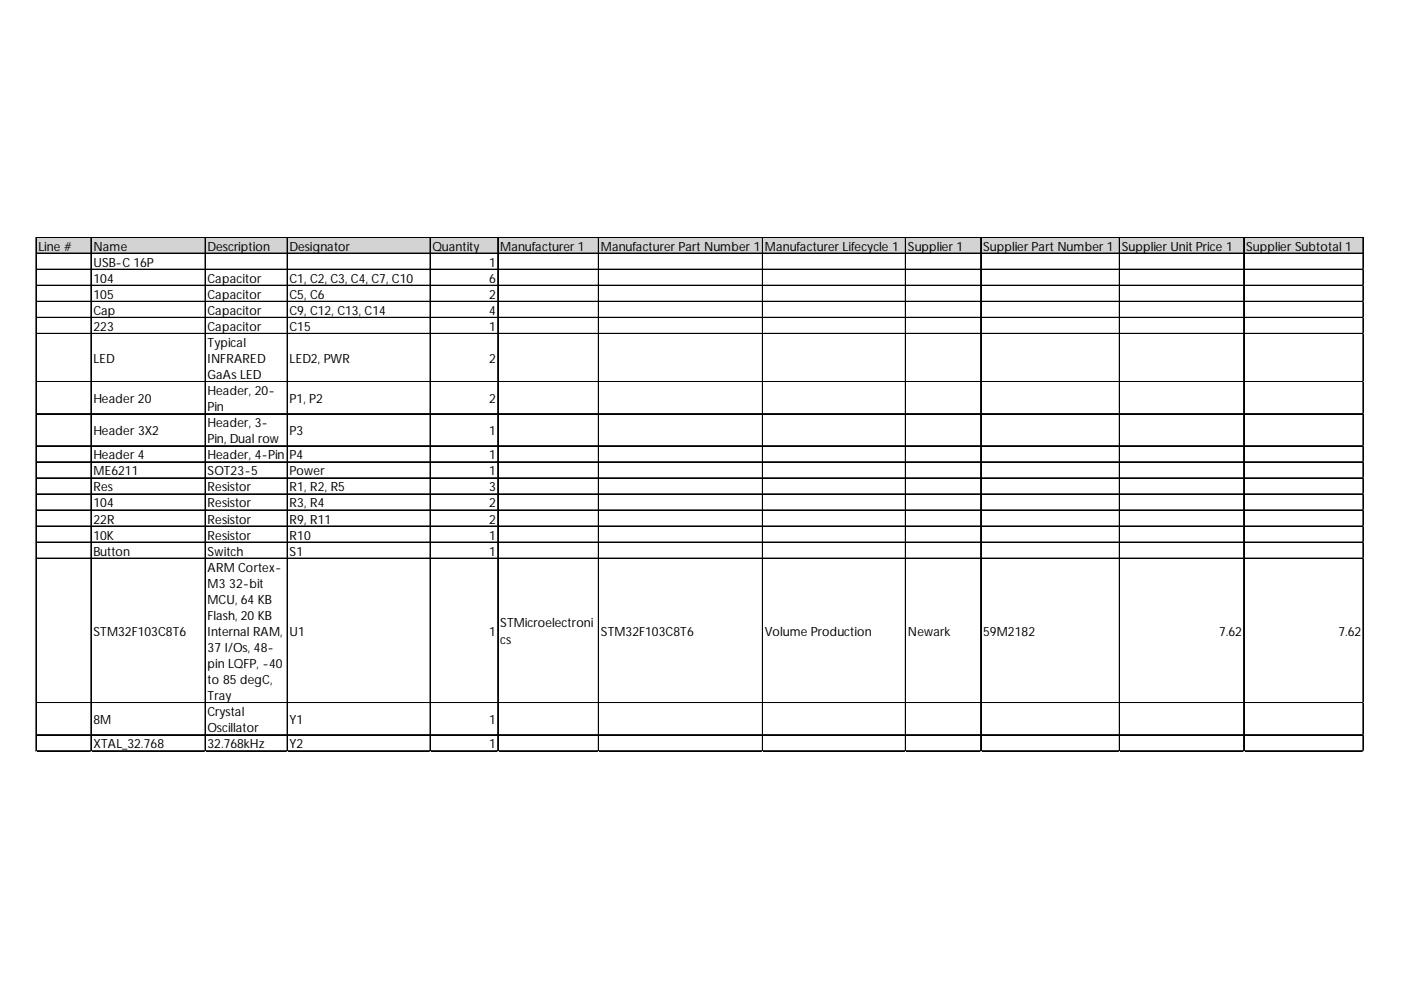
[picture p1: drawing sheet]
<svg xmlns="http://www.w3.org/2000/svg" width="297mm" height="210mm" viewBox="0 0 297 210" stroke-linecap="round" stroke-linejoin="round" font-family="sans-serif">
<defs><g id="words">
<g font-size="2.7">
<text x="8.2" y="53.1">Line #</text>
<text x="19.8" y="53.1">Name</text>
<text x="44" y="53.1">Description</text>
<text x="61.4" y="53.1">Designator</text>
<text x="91.7" y="53.1">Quantity</text>
<text x="106.1" y="53.1">Manufacturer 1</text>
<text x="127.4" y="53.1">Manufacturer Part Number 1</text>
<text x="162.2" y="53.1">Manufacturer Lifecycle 1</text>
<text x="192.5" y="53.1">Supplier 1</text>
<text x="208.4" y="53.1">Supplier Part Number 1</text>
<text x="237.8" y="53.1">Supplier Unit Price 1</text>
<text x="264.2" y="53.1">Supplier Subtotal 1</text>
<text x="19.8" y="56.5">USB-C 16P</text>
<text x="19.8" y="60">104</text>
<text x="44" y="60">Capacitor</text>
<text x="61.4" y="60">C1, C2, C3, C4, C7, C10</text>
<text x="103.7" y="56.5">1</text>
<text x="103.7" y="60">6</text>
<text x="19.8" y="63.4">105</text>
<text x="44" y="63.4">Capacitor</text>
<text x="61.4" y="63.4">C5, C6</text>
<text x="103.7" y="63.4">2</text>
<text x="19.8" y="66.8">Cap</text>
<text x="19.8" y="70.2">223</text>
<text x="44" y="66.8">Capacitor</text>
<text x="44" y="70.2">Capacitor</text>
<text x="61.4" y="66.8">C9, C12, C13, C14</text>
<text x="61.4" y="70.2">C15</text>
<text x="103.7" y="66.8">4</text>
<text x="103.7" y="70.2">1</text>
<text x="19.8" y="77">LED</text>
<text x="44" y="73.6">Typical</text>
<text x="44" y="77">INFRARED</text>
<text x="61.4" y="77">LED2, PWR</text>
<text x="103.7" y="77">2</text>
<text x="44" y="80.4">GaAs LED</text>
<text x="44" y="83.8">Header, 20-</text>
<text x="19.8" y="85.4">Header 20</text>
<text x="44" y="87.2">Pin</text>
<text x="61.4" y="85.4">P1, P2</text>
<text x="103.7" y="85.4">2</text>
<text x="19.8" y="92.2">Header 3X2</text>
<text x="44" y="90.6">Header, 3-</text>
<text x="44" y="94">Pin, Dual row</text>
<text x="61.4" y="92.2">P3</text>
<text x="103.7" y="92.2">1</text>
<text x="19.8" y="97.4">Header 4</text>
<text x="19.8" y="100.8">ME6211</text>
<text x="44" y="97.4">Header, 4-Pin</text>
<text x="44" y="100.8">SOT23-5</text>
<text x="61.4" y="97.4">P4</text>
<text x="61.4" y="100.8">Power</text>
<text x="103.7" y="97.4">1</text>
<text x="103.7" y="100.8">1</text>
<text x="19.8" y="104.2">Res</text>
<text x="19.8" y="107.6">104</text>
<text x="44" y="104.2">Resistor</text>
<text x="44" y="107.6">Resistor</text>
<text x="61.4" y="104.2">R1, R2, R5</text>
<text x="61.4" y="107.6">R3, R4</text>
<text x="103.7" y="104.2">3</text>
<text x="103.7" y="107.6">2</text>
<text x="19.8" y="111">22R</text>
<text x="44" y="111">Resistor</text>
<text x="61.4" y="111">R9, R11</text>
<text x="103.7" y="111">2</text>
<text x="19.8" y="114.4">10K</text>
<text x="19.8" y="117.8">Button</text>
<text x="44" y="114.4">Resistor</text>
<text x="44" y="117.8">Switch</text>
<text x="61.4" y="114.4">R10</text>
<text x="61.4" y="117.8">S1</text>
<text x="103.7" y="114.4">1</text>
<text x="103.7" y="117.8">1</text>
<text x="44" y="121.2">ARM Cortex-</text>
<text x="44" y="124.6">M3 32-bit</text>
<text x="44" y="128">MCU, 64 KB</text>
<text x="44" y="131.4">Flash, 20 KB</text>
<text x="19.8" y="134.8">STM32F103C8T6</text>
<text x="44" y="134.8">Internal RAM,</text>
<text x="61.4" y="134.8">U1</text>
<text x="103.7" y="134.8">1</text>
<text x="106.1" y="133">STMicroelectroni</text>
<text x="106.1" y="136.4">cs</text>
<text x="127.4" y="134.8">STM32F103C8T6</text>
<text x="162.2" y="134.8">Volume Production</text>
<text x="192.5" y="134.8">Newark</text>
<text x="208.4" y="134.8">59M2182</text>
<text x="258.5" y="134.8">7.62</text>
<text x="283.8" y="134.8">7.62</text>
<text x="44" y="138.2">37 I/Os, 48-</text>
<text x="44" y="141.6">pin LQFP, -40</text>
<text x="44" y="145">to 85 degC,</text>
<text x="44" y="148.4">Tray</text>
<text x="19.8" y="153.5">8M</text>
<text x="44" y="151.8">Crystal</text>
<text x="44" y="155.3">Oscillator</text>
<text x="61.4" y="153.5">Y1</text>
<text x="103.7" y="153.5">1</text>
<text x="19.8" y="158.7">XTAL_32.768</text>
<text x="44" y="158.7">32.768kHz</text>
<text x="61.4" y="158.7">Y2</text>
<text x="103.7" y="158.7">1</text>
</g>
</g></defs>
<path d="M7.7 50.4h281.4v3.4h-281.4z" fill="#d3d3d3"/>
<g fill="none" stroke="#000" stroke-width=".21">
<path d="M7.6 50.3v109M7.7 50.3v109M7.8 50.3h281.3M7.8 53.7h281.3M7.8 57.1h281.3M19.3 50.4v108.9M19.4 50.4v108.9M43.5 50.4v108.9M43.6 50.4v108.9M60.9 50.4v108.9M61 50.4v108.9M91.2 50.4v108.9"/>
<path d="M91.3 50.4v108.9M105.5 50.4v108.9M105.6 50.4v108.9M126.9 50.4v108.9M161.6 50.4v108.9M161.7 50.4v108.9M191.9 50.4v108.9M192 50.4v108.9M207.9 50.4v108.9M208 50.4v108.9M237.3 50.4v108.9M237.4 50.4v108.9"/>
<path d="M263.7 50.4v108.9M263.8 50.4v108.9M289 50.4v108.9M7.8 60.5h281.3M7.8 60.6h281.3M7.8 63.9h281.3M7.8 64h281.3M7.8 67.3h281.3M7.8 67.4h281.3M7.8 70.7h281.3M7.8 70.8h281.3M7.8 80.9h281.3"/>
<path d="M7.8 81h281.3M7.8 87.7h281.3M7.8 87.8h281.3M7.8 94.5h281.3M7.8 94.6h281.3M7.8 97.9h281.3M7.8 98h281.3M7.8 101.3h281.3M7.8 101.4h281.3M7.8 104.7h281.3M7.8 104.8h281.3M7.8 108.1h281.3"/>
<path d="M7.8 108.2h281.3M7.8 111.5h281.3M7.8 111.6h281.3M7.8 114.9h281.3M7.8 115h281.3M7.8 118.3h281.3M7.8 118.4h281.3M7.8 149h281.3M7.8 155.8h281.3M7.8 155.9h281.3M7.8 159.2h281.3M7.8 159.3h281.3"/>
</g>
<path d="M7.6 159.3v.1" fill="none" stroke="#d4d4d4" stroke-width=".21"/>
<path d="M7.6 159.3l.2 .1z" fill="#d4d4d4"/>
<path d="M19.3 159.3v.1" fill="none" stroke="#d4d4d4" stroke-width=".21"/>
<path d="M19.3 159.3l.1 .1z" fill="#d4d4d4"/>
<path d="M43.5 159.3v.1" fill="none" stroke="#d4d4d4" stroke-width=".21"/>
<path d="M43.5 159.3l.2 .1z" fill="#d4d4d4"/>
<path d="M60.9 159.3v.1" fill="none" stroke="#d4d4d4" stroke-width=".21"/>
<path d="M60.9 159.3l.1 .1z" fill="#d4d4d4"/>
<path d="M91.2 159.3v.1" fill="none" stroke="#d4d4d4" stroke-width=".21"/>
<path d="M91.2 159.3l.2 .1z" fill="#d4d4d4"/>
<path d="M105.5 159.3v.1" fill="none" stroke="#d4d4d4" stroke-width=".21"/>
<path d="M105.5 159.3l.2 .1z" fill="#d4d4d4"/>
<path d="M126.9 159.3v.1" fill="none" stroke="#d4d4d4" stroke-width=".21"/>
<path d="M126.9 159.3l.1 .1z" fill="#d4d4d4"/>
<path d="M161.6 159.3v.1" fill="none" stroke="#d4d4d4" stroke-width=".21"/>
<path d="M161.6 159.3l.2 .1z" fill="#d4d4d4"/>
<path d="M191.9 159.3v.1" fill="none" stroke="#d4d4d4" stroke-width=".21"/>
<path d="M191.9 159.3l.2 .1z" fill="#d4d4d4"/>
<path d="M207.9 159.3v.1" fill="none" stroke="#d4d4d4" stroke-width=".21"/>
<path d="M207.9 159.3l.2 .1z" fill="#d4d4d4"/>
<path d="M237.3 159.3v.1" fill="none" stroke="#d4d4d4" stroke-width=".21"/>
<path d="M237.3 159.3l.2 .1z" fill="#d4d4d4"/>
<path d="M263.7 159.3v.1" fill="none" stroke="#d4d4d4" stroke-width=".21"/>
<path d="M263.7 159.3l.1 .1z" fill="#d4d4d4"/>
<path d="M289 159.3v.1" fill="none" stroke="#d4d4d4" stroke-width=".21"/>
<path d="M289 159.3l.1 .1z" fill="#d4d4d4"/>
<path d="M289.1 57.1h.1" fill="none" stroke="#d4d4d4" stroke-width=".21"/>
<path d="M289.1 57.1v.1z" fill="#d4d4d4"/>
<path d="M289.1 60.5h.1" fill="none" stroke="#d4d4d4" stroke-width=".21"/>
<path d="M289.1 60.5v.1z" fill="#d4d4d4"/>
<path d="M289.1 63.9h.1" fill="none" stroke="#d4d4d4" stroke-width=".21"/>
<path d="M289.1 63.9v.1z" fill="#d4d4d4"/>
<path d="M289.1 67.3h.1" fill="none" stroke="#d4d4d4" stroke-width=".21"/>
<path d="M289.1 67.3v.1z" fill="#d4d4d4"/>
<path d="M289.1 70.7h.1" fill="none" stroke="#d4d4d4" stroke-width=".21"/>
<path d="M289.1 70.7v.2z" fill="#d4d4d4"/>
<path d="M289.1 80.9h.1" fill="none" stroke="#d4d4d4" stroke-width=".21"/>
<path d="M289.1 80.9v.2z" fill="#d4d4d4"/>
<path d="M289.1 87.7h.1" fill="none" stroke="#d4d4d4" stroke-width=".21"/>
<path d="M289.1 87.7v.2z" fill="#d4d4d4"/>
<path d="M289.1 94.5h.1" fill="none" stroke="#d4d4d4" stroke-width=".21"/>
<path d="M289.1 94.5v.2z" fill="#d4d4d4"/>
<path d="M289.1 97.9h.1" fill="none" stroke="#d4d4d4" stroke-width=".21"/>
<path d="M289.1 97.9v.2z" fill="#d4d4d4"/>
<path d="M289.1 101.3h.1" fill="none" stroke="#d4d4d4" stroke-width=".21"/>
<path d="M289.1 101.3v.2z" fill="#d4d4d4"/>
<path d="M289.1 104.7h.1" fill="none" stroke="#d4d4d4" stroke-width=".21"/>
<path d="M289.1 104.7v.2z" fill="#d4d4d4"/>
<path d="M289.1 108.1h.1" fill="none" stroke="#d4d4d4" stroke-width=".21"/>
<path d="M289.1 108.1v.2z" fill="#d4d4d4"/>
<path d="M289.1 111.5h.1" fill="none" stroke="#d4d4d4" stroke-width=".21"/>
<path d="M289.1 111.5v.2z" fill="#d4d4d4"/>
<path d="M289.1 114.9h.1" fill="none" stroke="#d4d4d4" stroke-width=".21"/>
<path d="M289.1 114.9v.2z" fill="#d4d4d4"/>
<path d="M289.1 118.3h.1" fill="none" stroke="#d4d4d4" stroke-width=".21"/>
<path d="M289.1 118.3v.2z" fill="#d4d4d4"/>
<path d="M289.1 149h.1" fill="none" stroke="#d4d4d4" stroke-width=".21"/>
<path d="M289.1 149v.1z" fill="#d4d4d4"/>
<path d="M289.1 155.8h.1" fill="none" stroke="#d4d4d4" stroke-width=".21"/>
<path d="M289.1 155.8v.1z" fill="#d4d4d4"/>
<path d="M289.1 159.2h.1" fill="none" stroke="#d4d4d4" stroke-width=".21"/>
<path d="M289.1 159.2v.1z" fill="#d4d4d4"/>
<use href="#words"/>
</svg>
